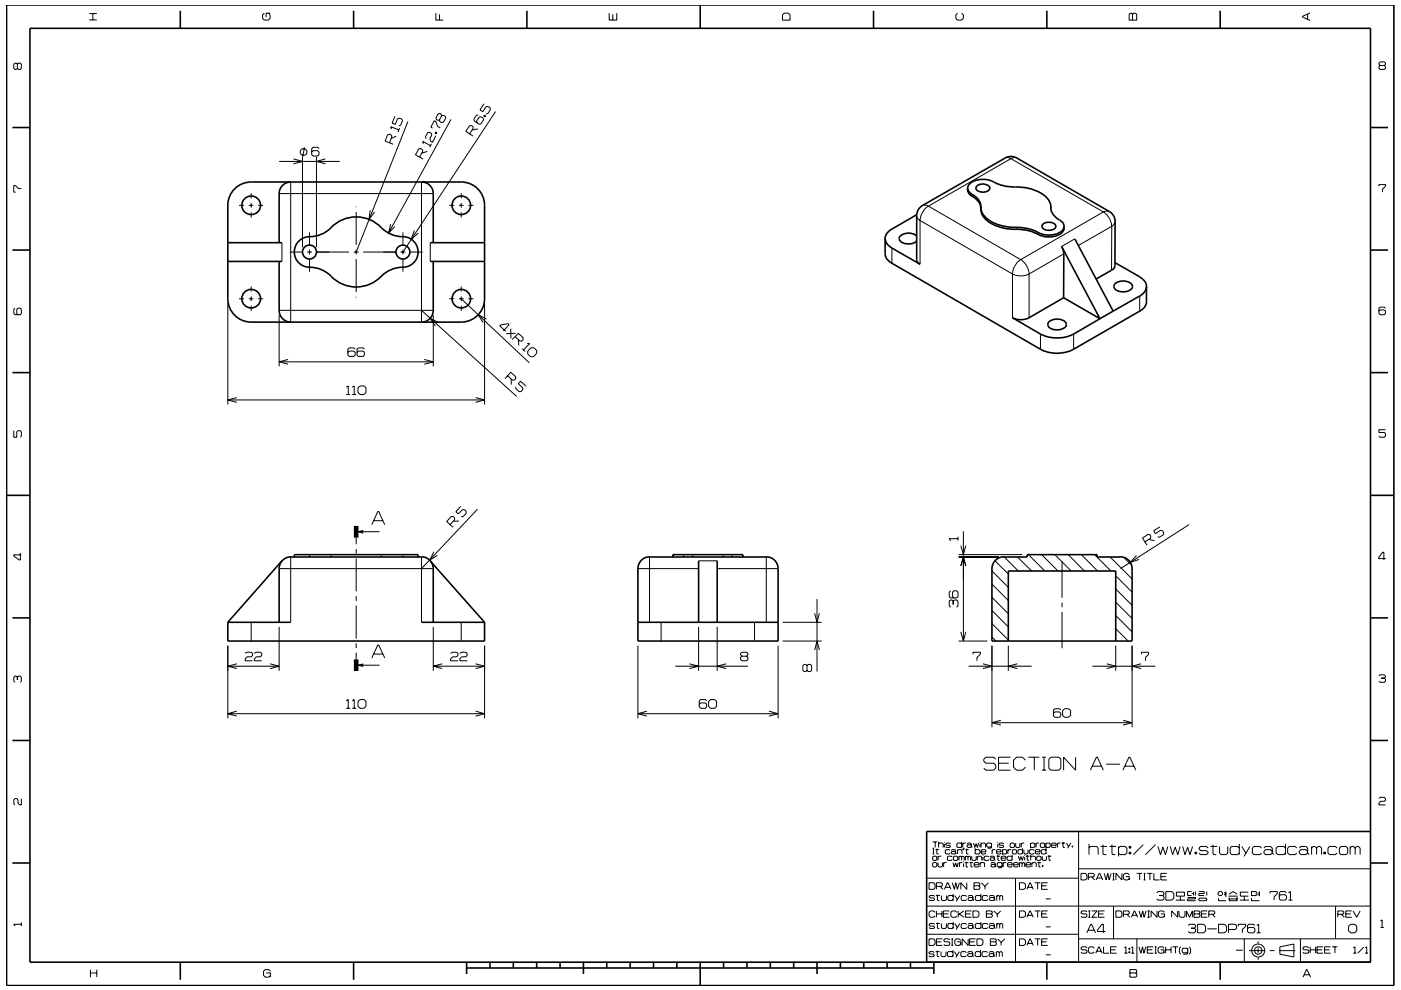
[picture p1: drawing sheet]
<svg xmlns="http://www.w3.org/2000/svg" width="297mm" height="210mm" viewBox="0 0 297 210" stroke-linecap="round" stroke-linejoin="round" font-family="sans-serif">
<g fill="none" stroke="#000" stroke-width=".21">
<path d="M3.7 13.6l-.3-.2h-.2l-.3 .2v.9l.3 .2 .5-.2M3.7 13.6l.2-.2h.4l.2 .2v.9l-.2 .2h-.4l-.2-.2M3.7 13.6v.9M18.9 4.2h1.6M18.9 2.9h1.6M19.7 2.9v1.3M56 2.8l-.3 .4v.7l.3 .4h.9l.4-.4v-.7l-.4-.4M57.3 2.8h-.9v.9M92.4 2.8v1.5h1.6M93.2 3v1.3M129.2 2.8v1.5h1.6v-1.5M129.9 3v1.3"/>
<path d="M166.3 2.8h.8l.4 .4v1.1h-1.6v-1.1zM203 2.8l-.4 .4v.7l.4 .4h.9l.4-.4v-.7l-.4-.4M239.6 2.8h.3l.2 .2 .3-.2h.3l.3 .2v1.3h-1.6v-1.3zM240.1 3v1.3M277.2 3v1.1M277.7 2.7l-1.6 .8v.1l1.6 .8M292.6 13.9l-.2-.3v-.2l.2-.3h.9l.2 .3v.2l-.2 .3M292.6 13.9l-.2 .2v.4l.2 .2h.9l.2-.2v-.4l-.2-.2M292.6 13.9h.9M59.2 34.2h12.8M61.6 38.6v29.7M62.2 33.7l1.9 .5-1.9 .6"/>
<path d="M64 31.6l-.3 .4a.67 .67 0 0 0 .3 .8M64 32.8l.1 .1M64.1 31.6l.5-.1 .5 .5-.2 .7-.5 .3-.3-.1M64.1 31.6h-.1M64.1 33.2v19.2M64.6 31.2l-.4 2M67.1 33.2v19.2M67.6 31.5l-.2-.3h-1l-.3 .3v1.3l.3 .3h1l.2-.3v-.5l-.2-.3h-1l-.3 .3M69 33.7l-1.9 .5 1.9 .6M82.6 30.3l.5-1.3-.2-.4-.4-.2-.3 .2-.5 1.3 1.7 .7M83 27.4l-.2-.5 1.8 .7M83.7 24.7l-.6 1.4 .7 .3 .5-1.2 .4-.1 .5 .1 .1 .4-.3 .9-.4 .2"/>
<path d="M84 28.9l-1.1 .5M84.7 27.2l-.3 .8M86.5 25.8l-11 27.7M89 33.3l.7-1.2-.2-.4-.3-.2-.4 .1-.7 1.2 1.6 .9M89.4 38.6v29.7M89.7 30.5v-.5l1.6 .9M90.6 32.1l-1.2 .4M91.5 30.5l-.4 .7M92.3 28.1l.3 .2M92.4 28l.2 .1-.1 .3-.3-.2zM92.4 28.8l-.7 1.4-.4-.2-.2-.6 .5-.7-.2-.4-.3-.2h-.4l-.5 .9 .1 .4M93.3 27.1l-.5-.3-.3-1-.4-.2-.7 1.4 .3 .2"/>
<path d="M93.6 24.5l-.1-.3-.2-.2-.4 .2-.5 .8 .1 .4 .3 .1 .4-.1M93.6 24.5l-.4 .9M93.6 24.5h.4l.4 .1 .1 .4-.5 .9-.4 .1-.3-.2-.1-.4M95.6 25.3l-13.2 24.1M99.6 28.4l.7-1.2v-.4l-.4-.2-.4 .1-.7 1.2 1.5 1M101.3 27.3l-1.2 .3M101.4 24.4l-.4 .1-.5 .8v.3l1.1 .8 .4-.1 .5-.9-.1-.3-.4-.3h-.4l-.6 .8 .1 .5M102.6 22l-.8 1.3 .6 .4 .6-1.1h.4l.5 .3 .1 .3-.5 .9-.5 .1M102.7 24.5l.2 .2M102.7 24.4l.3 .2-.2 .2-.2-.1zM105.1 23.7l-19.7 29.8M213.1 33.5a1.12 1.12 0 0 1 1.2 .2"/>
<path d="M214.3 33.7l-17.5 10M214.3 33.7l19.6 11.3M215.6 33.5a1.19 1.19 0 0 0-1.3 .2M292.4 39.5v-.3h1.3v.3l-.6 .6v.7M4.5 40h-.6l-.6-.6h-.4v1.4h.4M50.7 43.6h1M52.7 43.6h1M53.3 41v1.1M53.3 43v1.1M53.3 45v1.1M54.7 43.6h1.1M59.2 41.1h32.7"/>
<path d="M59.8 51.5v4M61.4 53.5h2.7M65.1 53.5h1M65.6 49.3v2.6M65.6 53v1M65.6 54.9v2.8M67 53.5h7M75 53.5h1M75.5 43.8v.1M75.5 45v6.9M75.5 53v1M75.5 54.9v7.1"/>
<path d="M77 53.5h7M78.5 44.6l-.3 2 1.2-1.6M82.8 47.5l-.4 1.9 1.3-1.4M84.9 53.5h1M85.4 49.3v2.6M85.4 53v1M85.4 54.9v2.8M86.9 53.5h2.7M87.8 48.9l-.6 1.9 1.5-1.4M91.2 51.5v3.9M95.3 43.6h1M97.3 43.6h1"/>
<path d="M97.8 41v1.1M97.8 43v1.1M97.8 45v1.1M99.3 43.6h1.1M189.1 52.6v3.2M194.4 45.8l.2 .6 .5 .4M195.1 46.8v9.2M195.1 46.8l19.6 11.3M195.6 43.6l.4-.1 .8 .2M196.8 43.7a4 4 0 0 0-1.7 3.1M196.8 43.7l19.6 11.4M206.1 41.2v.4"/>
<path d="M214.7 58.1v9.3M214.7 58.1a3.9 3.9 0 0 0 3.5 0M215.5 48.2v.4M216.4 55.1a3.8 3.8 0 0 0-1.7 3M216.4 55.1a3.9 3.9 0 0 1 1.8 3M218.2 58.1v9.3M220.1 49.3v.4M222.8 44v.1M225.5 53.8l-7.3 4.3M227.9 50.7l-2.8 1.6M233.9 45l-17.5 10.1M233.9 45a3.9 3.9 0 0 1 1.8 3"/>
<path d="M235.2 44.9a1.3 1.3 0 0 0-1.3 .1M235.7 48l-7.1 4.1M235.7 48v9.3M236.4 47l-.3 .7-.4 .3M3.2 65.4l-.3 .2v.9l.3 .3h1.1l.2-.3v-.9l-.2-.2h-.5l-.2 .2v.9l.2 .3M48.3 64.3v21.5M50.7 63.4h1M52.7 63.4h1M53.3 60.8v1M53.3 62.9v1M53.3 64.8v1.1M54.7 63.4h1.1"/>
<path d="M59.2 66.8v10.9M59.2 65.8h32.7M59.2 76.7h32.7M61.1 76.2l-1.9 .5 1.9 .6M75.3 74l-.3-.2h-1l-.3 .2v1.3l.3 .3h1l.3-.3v-.5l-.3-.3h-1l-.3 .3M75.5 62.9v.2M77.3 74l-.3-.2h-1l-.3 .2v1.3l.3 .3h1l.3-.3v-.5l-.3-.3h-1l-.3 .3M89.4 65.8l20.2 18.3M90 76.2l1.9 .5-1.9 .6M91.9 66.8v10.9M93 68.4l-1.8-.9 1.1 1.7M95.3 63.4h1"/>
<path d="M97.3 63.4h1M97.8 63.4l14.4 13.6M97.8 60.8v1M97.8 62.9v1M97.8 64.8v1.1M99.3 63.4h1.1M102.7 64.3v21.5M103.2 67.7l-1.8-.9 1 1.6M106.7 70.2l1.2-1.3-.1-.2-1.6 .2-.2 .2 1.2 1.2M107.6 79.7l1.1 .9h.4l.2-.3v-.4l-1-1-1.2 1.4M108.3 69.7v2M109.2 71.4l1 .9h.5l.2-.3v-.4l-1-.9-1.3 1.3"/>
<path d="M109.3 70.7l-2 .1M109.9 72.1l.1 1.2M110.7 73.9l.6 .6M111.8 72.8l.5 .1-1.3 1.3M112.6 73.8l.6-.1 .6 .6v.6l-.7 .7-.6 .1-.6-.6v-.6zM220.6 70.9v3.2M227.6 70.9v3.2M241.6 62.8v3.2M293.7 65.4l-.2-.3h-.9l-.2 .3v1.1l.2 .3h.9l.2-.3v-.5l-.2-.3h-.9l-.2 .3M2.9 91.3v1.4h.7v-1.1l.2-.3h.5l.2 .3v.9l-.2 .2M48.3 84.8h54.4M50.2 84.3l-1.9 .5 1.9 .5"/>
<path d="M73.4 82.1l.4-.2v1.8M73.4 83.7h.8M74.7 83.7h.8M74.7 82.1l.4-.2v1.8M75.9 82.2l.4-.3h.9l.4 .3v1.1l-.4 .4h-.9l-.4-.4zM100.8 84.3l1.9 .5-1.9 .5M108.4 80.3v1.3M111.5 81.9l-1.1-1-.5 .5 .9 .9 .1 .3-.4 .5h-.4l-.8-.7v-.4M293.7 91.1h-1.3v.6h1.1l.2 .3v.5l-.2 .2h-.9l-.2-.2M4.3 117.3v1.5h-.2l-1.2-.9v-.2h1.6M61.6 118.1v13.9M65.6 117.6v.5"/>
<path d="M70.2 117.6v.5M75.5 114v1.4M75.5 116.5v.9M75.5 118.4v7M75.5 112.8h5M78.8 111.3l1.3-2.8h.2l1.3 2.8M79.2 110.4h1.9M80.9 117.6v.5M85.4 117.6v.5M89.4 118.1v13.9M92 117l-.9 1.8 1.7-1M95.4 111.3l1-1.1v-.3l-.3-.3h-.4l-1 1 1.4 1.2"/>
<path d="M97.3 110.5l-1.2 .1M97.7 107.4l-1.1 1.1 .6 .5 .8-.9h.4l.4 .4v.4l-.6 .7h-.4M101.3 108l-11.9 12.6M137.7 118.1v13.9M144.9 117.6v.5M146.9 117.6v.5M148.1 119h4M153.3 117.6v.5M155.2 117.6v.5M162.5 118.1v13.9M203.1 113.8v.9M203.1 114.3h-1.8l.2 .4"/>
<path d="M203.2 118.1h8.6M203.2 117.6h13.5M203.7 115.7l.6 1.9 .5-1.9M204.3 112.7v23.3M211 119l2.8 2.7M212.9 118.1l3 3M215.7 118.1l3 3M218.1 117.6l3.4 3.5M220.9 117.6l3.4 3.5M223.7 117.6l3.4 3.5M225.2 119.1v7.7M226.5 117.6l3.4 3.5"/>
<path d="M229.3 117.6l3.4 3.5M232.1 117.6l3.4 3.5M235.4 118.1l4.6 4.7M238.3 118.2l1.6 1.7M241 117.8l-1.4 1.5 1.9-.6M242.7 114.9l1.2-.7 .1-.4-.2-.4-.4-.1-1.2 .8 1 1.6M243.6 114.4l1.2 .3M245.9 111.8l-1.3 .8 .4 .6 1-.7 .5 .1 .3 .4-.2 .4-.8 .6-.4-.1M252.1 111.3l-14.5 9.3M293.8 118.5h-1.5v-.3l.9-1.1h.2v1.6M48.3 136.9v15.5M52 138.6l.2-.3h1.1l.2 .3v.4l-.2 .3h-.9l-.4 .4v.5h1.5"/>
<path d="M53.3 132v4M53.9 138.6l.3-.3h1l.3 .3v.4l-.3 .3h-.9l-.4 .4v.5h1.6M59.2 133v9.3M59.2 120.6h32.7M75.5 126.4v1.1M75.5 128.4v7.1M75.5 136.4v1M75.5 138.4v1.5M78.8 139.6l1.3-2.8h.2l1.3 2.8M79.2 138.7h1.9M91.9 133v9.3M95.5 138.6l.3-.3h1l.3 .3v.4l-.3 .3h-.8l-.5 .4v.5h1.6"/>
<path d="M97.5 138.6l.3-.3h1l.3 .3v.4l-.3 .3h-.9l-.4 .4v.5h1.6M97.8 132v4M102.7 136.9v15.5M135.3 136.9v15.5M140.2 132v4M148.1 120.6h-12.8M148.1 133v9.3M152.1 133v9.3M152.1 120.6h12.9M157.3 139.2l-.3-.3v-.3l.3-.3h1l.3 .3v.3l-.3 .3M157.3 139.2l-.3 .2v.5l.3 .3h1l.3-.3v-.5l-.3-.2M157.3 139.2h1"/>
<path d="M160 132v4M165 136.9v15.5M165.9 136h8.3M165.9 132h8.3M172.7 130.1l.5 1.9 .5-1.9M172.7 137.9l.5-1.9 .5 1.9M173.2 127v15.4M201.5 125.3l-.2 .3v1l.2 .2h1.3l.3-.2v-1l-.3-.3h-.5l-.3 .3v1l.3 .2M202.1 127.5v.7M202.1 127.5l-.3-.2h-.3l-.2 .2v1l.2 .3M202.1 127.5l.3-.2h.4l.3 .2v1l-.3 .3M203.2 136h6.1"/>
<path d="M203.7 134l.6 2 .5-2M203.7 120.1l.6-2 .5 2M206.3 138.8v-.5h1.6v.5l-.8 .6v.8M210.3 136.9v17.4M210.3 121.1l3.5 3.5M210.3 123.9l3.5 3.5M210.3 126.7l3.5 3.5M210.3 129.5l3.5 3.5M210.3 132.3l3.5 3.5M210.3 135.1l.9 .9M213.8 136.9v5.4M225.2 127.8v1"/>
<path d="M225.2 129.8v7.7M236.6 136.9v5.4M236.6 133.3l2.6 2.7M236.6 122.1l3.4 3.5M236.6 124.9l3.4 3.5M236.6 127.7l3.4 3.5M236.6 130.6l3.4 3.4M240 136.9v17.4M242 138.8v-.5h1.5v.5l-.6 .6v.8M3.7 143.6l-.3-.2h-.2l-.3 .2v.9l.3 .2M3.7 143.6l.2-.2h.4l.2 .2v.9l-.2 .2M3.7 143.6v.6"/>
<path d="M48.3 141.3h10.9M48.3 151.4h54.4M50.2 140.8l-1.9 .5 1.9 .5M50.2 150.8l-1.9 .6 1.9 .5M57.3 140.8l1.9 .5-1.9 .5M73.4 148.7l.4-.3v1.8M73.4 150.2h.8M74.7 148.7l.4-.3v1.8M74.7 150.2h.8M75.5 141.1h5M75.9 148.8l.4-.4h.9l.4 .4v1l-.4 .4h-.9l-.4-.4zM91.9 141.3h10.8"/>
<path d="M93.8 140.8l-1.9 .5 1.9 .5M100.8 150.8l1.9 .6-1.9 .5M100.8 140.8l1.9 .5-1.9 .5M135.3 151.4h29.7M137.2 150.8l-1.9 .6 1.9 .5M143.2 141.3h15.4M146.2 140.8l1.9 .5-1.9 .5M149.8 148.7l-.2-.3h-1.1l-.3 .3v1.2l.3 .3h1.1l.2-.3v-.5l-.2-.3h-1.1l-.3 .3M150.2 148.8l.5-.4h.8l.4 .4v1l-.4 .4h-.8l-.5-.4zM154 140.8l-1.9 .5 1.9 .5M163 150.8l2 .6-2 .5M171.1 141.2l-.3-.3h-.3l-.3 .3v1l.3 .2h.3l.3-.2"/>
<path d="M171.1 141.2l.3-.3h.4l.3 .3v1l-.3 .2h-.4l-.3-.2M171.1 141.2v1M205.4 141.3h13.3M208.4 140.8l1.9 .5-1.9 .5M210.3 153.3h29.7M212.2 152.8l-1.9 .5 1.9 .5M215.7 140.8l-1.9 .5 1.9 .5M224.9 150.6l-.3-.3h-1l-.2 .3v1.2l.2 .3h1l.3-.3v-.5l-.3-.3h-1l-.2 .3M225.3 150.7l.4-.4h.9l.4 .4v1l-.4 .4h-.9l-.4-.4zM231.6 141.3h13.4M234.7 140.8l1.9 .5-1.9 .5M238.1 152.8l1.9 .5-1.9 .5"/>
<path d="M241.9 140.8l-1.9 .5 1.9 .5M292.4 143.4l.2-.3h.9l.2 .3v.2l-.2 .2M292.9 143.8h.6M293.5 143.8l.2 .3v.4l-.2 .2h-.9l-.2-.2M4.5 169.4v1.3h-.3l-.4-.4v-.7l-.2-.2h-.4l-.3 .2v.9l.3 .2M197.7 178.6h1M197.7 179.9h.4M197.9 179.9v1.2M198.3 178.6v1.1M198.6 180v1.1h.4M199 179l.2-.2h.6l.2 .2v.7M199 178.6v1.1"/>
<path d="M200.2 178.6v.1M200.2 179v.7M201.5 179l-.2-.2h-.6l-.2 .3 .2 .2h.6l.2 .3-.2 .1h-.6l-.2-.1M203.9 179l-.2-.2h-.7l-.1 .2v.6l.1 .1h.7l.2-.1M203.9 178.6v1.1M204.1 178.8v.9M204.2 179.9h.2l-.2 .4zM204.3 179.9l-.1 .4M204.8 178.8h-.5l-.2 .2M204.9 180v1.1h.4M205 179l.2-.2h.6l.2 .2v.6M206 179.4l-.2-.2h-.6l-.2 .2 .2 .3h.6l.2-.1"/>
<path d="M206 179.6l.1 .1M206.4 178.8l.3 .9 .3-.8 .2 .8 .3-.9M206.8 179.9v1.2M207.8 178.6v.1M207.8 179v.7M208 179l.2-.2h.5l.3 .2v.7M208 178.8v.9M210.2 179l-.2-.2h-.6l-.2 .2v.4l.2 .3h.6l.2-.3M210.2 178.8v.9l-.2 .2h-.6M211.1 161l-.4-.4h-1.7l-.4 .4v.5l.4 .4h1.7l.4 .4v.6l-.4 .5h-1.7l-.4-.5M211.5 178.6v.1M211.5 179v.7"/>
<path d="M211.7 161.9h2.2M212.8 179l-.2-.2h-.6l-.2 .3 .2 .2h.6l.2 .3-.2 .1h-.6l-.2-.1M214.2 160.6h-2.5v2.8h2.5M214.3 178.8h.6l.2 .2v.6l-.2 .1h-.6l-.1-.1v-.6zM215.3 178.8v.8l.2 .1h.6l.1-.1v-.8M216.5 178.8v.9M216.8 179.9v1.2M217.2 178.8h-.5l-.2 .2M217.4 161.2l-.6-.6h-1.3l-.6 .6v1.5l.6 .7h1.3l.6-.7M218 160.6h2.3M218.5 179l.2-.2h.5l.2 .2v.6l-.2 .1h-.5l-.2-.1M218.5 178.8v1.1"/>
<path d="M219.3 160.6v2.8M219.7 178.8v.9M220.3 178.8h-.5l-.1 .2M220.6 179l.2-.2h.5l.2 .2v.6l-.2 .1h-.5l-.2-.1zM220.9 160.6h.9M220.9 163.4h.9M221.4 160.6v2.8M221.7 179l.3-.2h.5l.2 .2v.6l-.2 .1h-.5l-.3-.1M221.7 178.8v1.1M221.8 179.9v1.2M222.4 161l.4-.4h1.7l.4 .4v1.9l-.4 .5h-1.7l-.4-.5zM222.9 179.3h1l-.1-.5h-.7l-.2 .2v.6l.2 .1h.7l.1-.1"/>
<path d="M224.2 178.8v.9M224.8 178.8h-.4l-.2 .2M225.1 178.8h.7M225.4 178.6v1.1h.4M226.1 178.8l.5 .8M227 178.8l-.6 1.1M227.3 179.4h.2v.3h-.2zM227.4 179.4v.3M228 160.6v2.8l-2.5-2.8v2.8M228.7 176.4v27.7M230.9 179.9l.3-.4h1.3l.3 .4v1.4M230.9 179v2.3"/>
<path d="M231.2 163.4l1.3-2.8h.2l1.2 2.8M231.6 162.5h1.9M233.3 179.5h1.4M233.8 179.2v1.9l.2 .2h.6M234.5 162.1h3M235.2 179.5h1.4M235.8 179.2v1.9l.2 .2h.5M237.1 179.9l.4-.4h1l.4 .4v1l-.4 .4h-1l-.4-.4M237.1 179.5v2.1M238.1 163.4l1.2-2.8h.3l1.2 2.8M238.5 162.5h1.9M239.4 179.5h.4v.4h-.4z"/>
<path d="M239.6 179.5v.4M242.4 179.2l-2.1 2.1M245 179.2l-2.1 2.1M245.5 179.5l.5 1.8 .5-1.6 .6 1.6 .5-1.8M248.1 179.5l.5 1.8 .6-1.6 .5 1.6 .5-1.8M250.7 179.5l.5 1.8 .6-1.6 .5 1.6 .6-1.8M256.2 179.9l-.4-.4h-1.2l-.4 .4 .4 .5h1.2l.4 .5-.4 .4h-1.2l-.4-.4M256.6 179.5h1.5M257.2 179.2v1.9l.1 .2h.6M258.6 179.5v1.4l.3 .4h1.1l.3-.4v-1.4M262.8 179.9l-.4-.4h-1.2l-.4 .4v1l.4 .4h1.2l.4-.4M262.8 179v2.3"/>
<path d="M263.3 179.5l.9 1.4M265 179.5l-1.2 2.1M267.5 179.9l-.4-.4h-1.2l-.4 .4v1l.4 .4h1.2l.4-.4M268 179.9l.3-.4h1.1l.3 .4v1M272.5 179.9l-.3-.4h-1.3l-.3 .4v1l.3 .4h1.3l.3-.4M272.5 179v2.3M274.9 179.9l-.3-.4h-1.2l-.4 .4v1l.4 .4h1.2l.3-.4M275.5 179.9l.3-.4h1.1l.3 .4v1M278.1 179.9l.3-.4h.4l.3 .4M278.1 179.5v1.8M279.1 179.9l.4-.4h.3l.4 .4v1.4M279.1 179.9v1.4"/>
<path d="M283.5 179.9l-.4-.4h-1.2l-.3 .4v1l.3 .4h1.2l.4-.4M284.3 179.5h1.1l.3 .4v1l-.3 .4h-1.1l-.3-.4v-1zM286.3 179.9l.3-.4h.3l.4 .4M286.3 179.5v1.8M287.3 179.9l.4-.4h.3l.4 .4v1.4M287.3 179.9v1.4M292.4 169.4l.2-.3h.9l.2 .3v.3l-.2 .3h-.8l-.3 .3v.4h1.3M4.5 195.7v.7M4.5 196h-1.6l.3 .4M196.5 198.2h32.2M196.5 192.2h94.1M196.6 186.3h32.1"/>
<path d="M197 199.1h.9l.3 .4v.7l-.3 .3h-.9zM197 187.2h.9l.3 .4v.7l-.3 .3h-.9zM197.7 181.1h.4M197.7 181.8l.2-.2h.6l.1 .2v.5l-.1 .2h-.6l-.2-.2zM197.7 183.1l.2-.1h.6l.1 .1v.6l-.1 .2h-.6l-.2-.2zM198.2 190.2l-.2-.3h-.8l-.2 .3 .2 .3h.8l.2 .3-.2 .2h-.8l-.2-.2M198.2 196.1l-.2-.2h-.8l-.2 .2 .2 .3h.8l.2 .2-.2 .3h-.8l-.2-.2M198.2 193.5l-.2-.3h-.7l-.3 .3v.8l.3 .3h.7l.2-.3M198.3 180.2h.8M198.5 189.9h.8M198.5 195.9h.8M198.5 188h1.1l.2-.2v-.4l-.2-.2h-1.1v1.4"/>
<path d="M198.5 199.8h1.1M198.5 193.2v1.4M198.5 193.8h1.2M198.7 189.7v1.2l.5 .1M198.7 195.7v1.1l.5 .1M198.9 183v.7l.2 .2h.5l.2-.2v-.7M198.9 181.6v.9M199.3 188l.6 .6M199.6 181.6h-.5l-.2 .2M199.6 189.9v.9l.2 .2h.6l.3-.2v-.9M199.6 195.9v.8l.2 .2h.6l.3-.2v-.8M199.7 193.2v1.4"/>
<path d="M199.8 199.1h-1.3v1.4h1.3M200 193.8h1.1M200.1 183v.9M200.2 188.6l.7-1.4h.1l.6 1.4M200.4 188.2h1M200.7 183h-.5l-.1 .1M201.3 193.2h-1.3v1.4h1.3M201.4 199.3l-.2-.2h-.9l-.2 .5 .2 .2h.9l.2 .2v.3l-.2 .2h-.9l-.2-.2M201.4 180.4l-.1-.2h-.7l-.2 .2v.5l.2 .2h.7l.1-.2M201.7 180.4l.2-.2h.5l.2 .2v.5M201.7 199.1h.4M201.9 199.1v1.4"/>
<path d="M201.9 187.2l.5 1.4 .2-1.4 .4 1.4 .4-1.4M201.9 181.8l-.2-.2h-.7l-.1 .2v.5l.1 .2h.7l.2-.2M202.1 183l.2 .9 .3-.9 .3 .9 .3-.9M202.1 190.2l-.2-.3h-.7l-.2 .3v.6l.2 .2h.7l.2-.2M202.1 196.1l-.2-.2h-.7l-.2 .2v.6l.2 .2h.7l.2-.2M202.1 189.6v1.4M202.1 195.6v1.3M202.1 181.8l.2-.2h.6l.2 .2v.5l-.2 .2h-.6l-.2-.2zM202.4 189.9l.5 .9M202.4 195.9l.5 .8M202.6 180.8l-.2-.2h-.5l-.2 .2 .2 .3h.5l.2-.2M202.6 180.9l.2 .2"/>
<path d="M202.9 193.5l-.3-.3h-.7l-.3 .3v.8l.3 .3h.7l.3-.3M202.9 199.8h.8v.7M203 180.4l.2-.2h.6l.2 .2v.7M203 180.2v.9M203.2 193.2v1.4M203.3 181.8l.2-.2 .4 .2M203.3 181.6v.9M203.4 193.8l1 .8M203.4 183v.9M203.5 189.9l-.8 1.3M203.5 195.9l-.8 1.2M203.7 199.5l-.3-.4h-.7l-.3 .4v.7l.3 .3h.7l.3-.3"/>
<path d="M203.9 181.8v.7M203.9 181.8l.1-.2 .4 .2v.7M204 183h-.4l-.2 .1M204.3 182.7v.2M204.3 183.1v.8M204.3 193.2l-1.1 .8M204.6 183h.7M204.7 180.2h.7M204.7 181.6v.9M204.7 181.8l.1-.2 .4 .2M204.7 193.8h1.1M204.8 182.8v1l.4 .1"/>
<path d="M204.9 190.2l-.2-.3h-.7l-.2 .3v.6l.2 .2h.7l.2-.2M204.9 196.1l-.2-.2h-.7l-.2 .2v.6l.2 .2h.7l.2-.2M205 187.2v1.4l-1.3-1.4v1.4M205.2 190.2l.2-.3h.7l.2 .3v.6M205.2 196.1l.2-.2h.7l.2 .2v.6M205.2 181.8v.7M205.2 181.8l.2-.2 .4 .2v.7M205.3 199.1v1.4l-1.3-1.4v1.4M205.6 183h.7M205.6 199.8h1M205.9 182.8v1l.3 .1M206 193.2h-1.3v1.4h1.3"/>
<path d="M206 181.6v.7l.2 .2h.6l.2-.2v-.7M206.3 193.2h1l.3 .3v.8l-.3 .3h-1zM206.3 190.6l-.2-.2h-.7l-.2 .2 .2 .4h.7l.2-.2M206.3 196.5l-.2-.2h-.7l-.2 .2 .2 .4h.7l.2-.2M206.3 190.8l.2 .2M206.3 196.7l.2 .2M206.5 187.2h1.1l.2 .2-.2 .5 .2 .2v.3l-.2 .2h-1.1zM206.5 187.9h1.1M206.5 183.4h1.1l-.2-.4h-.7l-.2 .1v.6l.2 .2h.7l.2-.2M206.8 180.4l.1-.2h.7l.2 .2v.5l-.2 .2h-.7l-.1-.2M206.8 199.1h-1.2v1.4h1.2M207.1 199.1h1l.3 .4v.7l-.3 .3h-1z"/>
<path d="M207.2 181.8l.2-.2h.5l.2 .2v.7M207.2 181.6v.9M207.8 183.1l.2-.1h.6l.1 .1v.8M207.8 183v.9M208 190.2l-.2-.3h-.8l-.2 .3v.6l.2 .2h.8l.2-.2M208 196.1l-.2-.2h-.8l-.2 .2v.6l.2 .2h.8l.2-.2M208 189.6v1.4M208 195.6v1.3M208 180.7h1v-.3l-.2-.2h-.6l-.2 .2v.5l.2 .2h.6l.2-.2M208.1 187.2l.7 .8M208.4 181.3v.2M208.4 181.8v.7"/>
<path d="M208.8 188v.6M209.1 193.2h1.1l.2 .2-.2 .4 .2 .2v.3l-.2 .3h-1.1zM209.1 193.8h1.1M209.5 190.2l-.3-.3h-.7l-.2 .3v.6l.2 .2h.7l.3-.2M209.5 196.1l-.3-.2h-.7l-.2 .2v.6l.2 .2h.7l.3-.2M209.5 187.2l-.7 .8M209.7 181.8l-.2-.2h-.7l-.1 .2v.5l.1 .2h.7l.2-.2M209.7 190.2l.3-.3h.6l.2 .3v.6M209.7 196.1l.3-.2h.6l.2 .2v.6M209.9 181.8l.2-.2h.5l.3 .2v.5M210 199.1h1l.2 .2-.2 .5 .2 .2v.3l-.2 .2h-1zM210 199.8h1"/>
<path d="M210.1 183.1l.2-.1h.5l.2 .1v.6M210.4 180.2v.9M210.7 193.2l.8 .7M210.8 190.6l-.2-.2h-.6l-.3 .2v.2l.3 .2h.6l.2-.2M210.8 196.5l-.2-.2h-.6l-.3 .2v.2l.3 .2h.6l.2-.2M210.8 190.8l.2 .2M210.8 196.7l.2 .2M210.9 182.2l-.3-.3h-.5l-.2 .3 .2 .3h.5l.3-.2M210.9 182.3l.1 .2M211 183.5l-.2-.2h-.5l-.2 .2 .2 .4h.5l.2-.2M211 183.7l.2 .2M211 180.2h-.4l-.2 .2"/>
<path d="M211.3 181.6h.7M211.3 180.7h1l-.2-.5h-.6l-.2 .2v.5l.2 .2h.6l.2-.2M211.3 190.2l.2-.3 .5 .3M211.3 189.9v1.1M211.3 195.9v1M211.3 196.1l.2-.2 .5 .2M211.5 193.9v.7M211.5 199.1l.8 .8M211.6 181.4v1l.3 .1M212 190.2l.2-.3 .4 .3v.8M212 190.2v.8M212 196.1v.8"/>
<path d="M212 196.1l.2-.2 .4 .2v.8M212.2 193.2l-.7 .7M212.3 182h1v-.2l-.2-.2h-.6l-.2 .2v.5l.2 .2h.6l.2-.2M212.3 199.9v.6M212.5 183.1l-.2-.1h-.7l-.2 .1v.5l.2 .2h.7l.2-.2M212.5 183v.9l-.2 .2h-.7M212.6 180.4l.1-.2h.6l.1 .2v.5l-.1 .2h-.6l-.1-.2M212.6 180.2v1.1M212.7 183v.9M213 199.1l-.7 .8M213.4 183h-.5l-.2 .1M213.6 183.4h1l-.1-.4h-.7l-.2 .1v.6l.2 .2h.7l.1-.2"/>
<path d="M213.7 180.2v.9M214.4 180.2h-.5l-.2 .2M214.6 181.8l-.2-.2h-.7l-.2 .2v.5l.2 .2h.7l.2-.2M214.6 181.3v1.2M214.6 180.4l.2-.2h.5l.2 .2v.5l-.2 .2h-.5l-.2-.2zM214.9 183.4h1l-.2-.4h-.6l-.2 .1v.6l.2 .2h.6l.2-.2M215.3 186.3v17.8M215.9 181.6l.3 .9 .2-.8 .3 .8 .3-.9M216.2 183v.9M216.2 183.1l.2-.1 .3 .1M216.2 199.1h.9l.3 .4v.7l-.3 .3h-.9zM216.2 187.2h.9l.3 .4v.7l-.3 .3h-.9z"/>
<path d="M216.2 193.2h.9l.3 .3v.8l-.3 .3h-.9zM216.7 183.1l.2-.1 .4 .1v.8M216.7 183.1v.8M216.8 180.4l-.2-.2h-.6l-.2 .2v.5l.2 .2h.6l.2-.2M217.1 180.2v.7l.2 .2h.5l.2-.2v-.7M217.3 181.3v.2M217.3 181.8v.7M217.5 183.4h1l-.1-.4h-.7l-.2 .1v.6l.2 .2h.7l.1-.2M217.5 181.6h.8M217.7 194.6l.7-1.4 .7 1.4M217.7 188.6l.7-1.4 .7 1.4M217.8 181.4v1l.4 .1"/>
<path d="M217.9 194.1h1M217.9 188.2h1M218.5 181.8l.2-.2h.6l.2 .2v.7M218.5 181.3v1.2M218.8 183.1l.2-.1h.5l.2 .1v.8M218.8 183v.9M219.2 180.4l-.1-.2h-.7l-.2 .2v.5l.2 .2h.7l.1-.2M219.4 199.1h1.2M219.4 193.2h1.2M219.4 187.2h1.2M219.5 180.7h1l-.2-.5h-.6l-.2 .2v.5l.2 .2h.6l.2-.2M219.8 181.8l.2-.2h.5l.2 .2v.5l-.2 .2h-.5l-.2-.2z"/>
<path d="M220 183h.7M220 187.2v1.4M220 193.2v1.4M220 199.1v1.4M220.3 182.8v1l.3 .1M220.8 199.8h1.1M220.8 193.8h1.1M220.8 187.9h1.1M221 183.6h.1v.2h-.1zM221 181.6v.7l.1 .2h.6l.2-.2v-.7M221.1 183.6v.2M221.7 196.6h1.1"/>
<path d="M221.7 190.7h1.1M221.8 180.4l-.2-.2h-.6l-.2 .2v.5l.2 .2h.6l.2-.2M222.1 199.1h-1.3v1.4h1.3M222.1 187.2h-1.3v1.4h1.3M222.1 193.2h-1.3v1.4h1.3M222.1 181.6h.8M222.4 181.4v1l.4 .1M228.7 199.1h61.9M228.7 184.3h61.9M229.2 185.2h.9l.4 .4v.7l-.4 .3h-.9zM230.4 197.9l.9-1.9h.1l.9 1.9M230.5 193.4l-.2-.2h-.9l-.2 .2 .2 .4h.9l.2 .2v.3l-.2 .3h-.9l-.2-.3"/>
<path d="M230.7 197.3h1.3M230.8 186h1l.2-.2v-.3l-.2-.3h-1v1.4M230.8 193.2h.4M230.8 194.6h.4M231 193.2v1.4M231.5 186l.6 .6M231.5 193.2h1.1l-1.1 1.4h1.1M232.4 186.6l.6-1.4h.2l.6 1.4M232.6 186.2h1M232.9 193.8h1.1M234.1 185.2l.4 1.4 .4-1.4 .3 1.4 .4-1.4M234.2 193.2h-1.3v1.4h1.3"/>
<path d="M234.4 197.6h-1.7v-.3l.9-1.3h.3v1.9M235.9 185.2h.4M235.9 186.6h.4M236.1 185.2v1.4M236.1 192.2v6.9M236.6 193.2h1l.3 .3v.8l-.3 .3h-1zM237.9 185.2v1.4l-1.3-1.4v1.4M238.2 193.9h1l.2-.2v-.3l-.2-.2h-1v1.4M238.7 185.9h.7v.7M238.9 193.9l.7 .7M239.4 180.8h.4v.3h-.4zM239.4 185.6l-.3-.4h-.6l-.3 .4v.7l.3 .3h.6l.3-.3"/>
<path d="M239.6 180.8v.3M239.9 194.6l.6-1.4 .7 1.4M240.1 194.1h.9M241 185.2h1.1M241 199.1v5M241.5 193.2l.4 1.4 .4-1.4 .3 1.4 .4-1.4M241.6 185.2v1.4M242.5 185.2h.4M242.5 186.6h.4M242.7 185.2v1.4M243.2 185.2h1.1M243.3 193.2h.5"/>
<path d="M243.3 194.6h.5M243.5 193.2v1.4M243.8 185.2v1.4M244.6 185.2v1.4h1.2M245.2 189.4l.3-.3h1l.3 .3v.2l-.3 .3M245.3 193.2v1.4l-1.2-1.4v1.4M245.8 189.9h.7M246.1 193.8h.8v.8M246.1 185.9h1.1M246.5 189.9l.3 .3v.5l-.3 .2h-1l-.3-.2M246.9 193.5l-.4-.3h-.6l-.3 .3v.8l.3 .3h.6l.4-.3M247.2 189.1h1.3l.4 .4v1l-.4 .4h-1.3z"/>
<path d="M247.4 185.2h-1.3v1.4h1.3M249.3 190.9h1.9M249.4 189.2h1.7v.9h-1.7zM249.7 193.2v1.4l-1.3-1.4v1.4M250 193.2v1.1l.3 .3h.6l.3-.3v-1.1M250.3 190.1v.8M251.5 194.6v-1.4l.7 1.4 .6-1.4v1.4M251.8 190.4h1.7v.3h-1.7v.3h1.7M251.9 196.3l.3-.3h1l.3 .3v.3l-.3 .3M252.5 196.9h.7M252.6 189.1h-.8v.8h.8M252.6 189.5h.5"/>
<path d="M253.1 189.1v.8M253.1 193.2h1.1l.2 .2-.2 .4 .2 .3v.2l-.2 .3h-1.1zM253.1 193.8h1.1M253.2 196.9l.3 .2v.5l-.3 .3h-1l-.3-.3M253.4 180.8h.3v.3h-.3zM253.5 189.1v.8M253.5 180.8v.3M253.9 196h1.3l.4 .5v.9l-.4 .5h-1.3zM254.2 189.1h1.1v.4h-1.1v.4h1.1M254.2 190.7l.1-.2h1.4l.2 .4-.2 .1h-1.4zM254.7 193.8h1.1M255.9 189.1v.8"/>
<path d="M256 193.2h-1.3v1.4h1.3M256 197h2M256.3 193.9h1l.3-.2v-.3l-.3-.2h-1v1.4M257 193.9l.6 .7M258.4 190.5v.5h1.5M258.4 196h1.2l.5 .5v.9l-.5 .5h-1.2zM258.5 189.1h.4l.3 .3v.2l-.3 .3h-.4l-.3-.3v-.2zM259.5 189.4h.4M259.5 189.8h.4M259.9 189.1v1.1M260.5 197.1h1.4l.3-.2v-.6l-.3-.3h-1.4v1.9M260.5 190.1h1.9"/>
<path d="M260.6 190.7h1.7M260.6 190.4v.6h1.7v-.6M260.6 189.6l.8-.5 .9 .5M262.5 196.5v-.5h1.6v.5l-.7 .6v.8M262.8 190.9h2M263.8 190.1v.8M263.8 199.1v5M264.7 189.2h-1.7v.9h1.7M265.3 189.1h1.1v.8h-1.1zM265.3 190.5v.5h1.7M266.1 196.3l-.3-.3h-1l-.3 .3v1.3l.3 .3h1l.3-.3v-.6l-.3-.3h-1l-.3 .3M266.4 197.9h.9"/>
<path d="M266.4 196.3l.5-.3v1.9M266.6 189.4h.4M266.6 189.8h.4M266.7 199.6v.5M267 189.1v1M269.3 189.5v-.4h1.5v.4l-.7 .7v.7M269.7 180.6l-.3-.4h-1.1l-.3 .4v.3l.3 .4h1.1l.3-.4M269.7 180.9l.4 .4M272.8 189.4l-.3-.3h-1l-.3 .3v1.3l.3 .2h1l.3-.2v-.6l-.3-.3h-1l-.3 .3M273.2 190.9h.8M273.2 189.4l.4-.3v1.8M275.7 199.1v5"/>
<path d="M277.2 180.6l-.3-.4h-1.1l-.3 .4v.3l.3 .4h1.1l.3-.4M277.2 180.9l.4 .4M280.7 180.8h.3v.3h-.3zM280.9 180.8v.3M283.2 192.2v6.9M283.6 193.9h1.1l.2-.2v-.3l-.2-.2h-1.1v1.4M284.4 193.9l.6 .7M285.3 193.8h1.1M285.9 196.5l.5-.5h.8l.5 .5v.9l-.5 .5h-.8l-.5-.5zM286.6 193.2h-1.3v1.4h1.3M286.9 193.2l.8 1.4 .7-1.4M292.7 195.4l.3-.3v1.6"/>
<path d="M292.7 196.7h.7M19.2 206.4h1.3M19.2 205.7v1.6M20.5 205.7v1.6M56.5 206.4h.9v.9M57.4 206l-.4-.4h-.8l-.3 .4v.9l.3 .4h.8l.4-.4M198.1 202l-.2-.2h-.8l-.2 .2 .2 .3h.8l.2 .3-.2 .3h-.8l-.2-.2M198.4 201.8h.8M198.7 201.6v1.2l.4 .1M199.5 201.8v.9l.2 .2h.7l.2-.2v-.9M201.7 200.5h.4M202.1 202l-.3-.2h-.7l-.2 .2v.7l.2 .2h.7l.3-.2"/>
<path d="M202.1 201.5v1.4M202.3 201.8l.6 .9M203.4 201.8l-.8 1.3M204.9 202l-.3-.2h-.7l-.2 .2v.7l.2 .2h.7l.3-.2M205.1 202.1l.3-.3h.6l.2 .3v.6M206.2 202.5l-.2-.2h-.6l-.3 .2v.2l.3 .2h.6l.2-.2M206.2 202.7l.3 .2M207.9 202.1l-.2-.3h-.7l-.2 .3v.6l.2 .2h.7l.2-.2M207.9 201.5v1.4M209.4 202.1l-.2-.3h-.8l-.2 .3v.6l.2 .2h.8l.2-.2M209.7 202.1l.2-.3h.6l.2 .3v.6M210.7 202.5l-.2-.2h-.6l-.2 .2 .2 .4h.6l.2-.2"/>
<path d="M210.7 202.7l.2 .2M211.2 201.8v1.1M211.2 202.1l.2-.3 .5 .3M211.9 202.1l.2-.3 .4 .3v.8M211.9 202.1v.8M217.7 200.5l.7-1.4 .7 1.4M217.9 200.1h1M221.7 202.5h1.1M230.5 201l-.2-.2h-.9l-.2 .4 .2 .3h.9l.2 .2v.3l-.2 .2h-.9l-.2-.2M232 201.1l-.3-.3h-.6l-.3 .3v.8l.3 .3h.6l.3-.3M232.3 202.2l.7-1.4 .7 1.4M232.5 201.8h1"/>
<path d="M234 200.8v1.4h1.2M235.5 201.5h1M236.7 200.8h-1.2v1.4h1.2M238.4 202.2h.7M238.4 201l.3-.2v1.4M239.3 201.1h.3v.2h-.3zM239.3 201.9h.3v.2h-.3zM239.4 201.1v.2M239.4 201.9v.2M239.6 205.6h1.2l.2 .3-.2 .5 .2 .2v.4l-.2 .3h-1.2zM239.6 206.4h1.2M239.9 202.2h.6"/>
<path d="M239.9 201l.3-.2v1.4M241.5 200.8l.4 1.4 .3-1.4 .3 1.4 .4-1.4M243.2 201.5h1.1M244.5 200.8h-1.3v1.4h1.3M244.8 200.8h.4M244.8 202.2h.4M245 200.8v1.4M246.1 201.5h.7v.7M246.8 201.1l-.3-.3h-.6l-.4 .3v.8l.4 .3h.6l.3-.3M247.1 201.5h1.2M247.1 200.8v1.4M248.3 200.8v1.4"/>
<path d="M248.6 200.8h1.2M249.2 200.8v1.4M250.4 200.8a1.09 1.09 0 0 0 0 1.6M251.8 201.3l-.2-.2h-.7l-.2 .2v.6l.2 .2h.7l.2-.2M251.8 201.1v1.1l-.2 .2h-.7M252.1 200.8a1.1 1.1 0 0 1 0 1.6M262 201.5h1.5M264.8 201.6h3.4M266.7 201.1v1M266.7 203.1v.5M269.2 201.6h1M271.2 201.6h3.4"/>
<path d="M274.3 203l-2.9-.6v-1.6l2.9-.6v2.8M276.3 207.3l.7-1.6h.1l.8 1.6M276.5 206.8h1.1M277.5 201l-.2-.2h-.9l-.2 .4 .2 .3h.9l.2 .2v.3l-.2 .2h-.9l-.2-.2M277.8 201.5h1.1M277.8 200.8v1.4M278.9 200.8v1.4M279.2 201.5h1.1M280.5 200.8h-1.3v1.4h1.3M280.8 201.5h1.1M282.1 200.8h-1.3v1.4h1.3M282.4 200.8h1.1"/>
<path d="M283 200.8v1.4M286.9 202.2h.7M286.9 201l.4-.2v1.4M289.1 200.9l-1.2 1.3M289.4 202.2h.7M289.4 201l.4-.2v1.4"/>
<circle cx="266.8" cy="201.6" r="1.38"/>
<circle cx="266.8" cy="201.6" r=".79"/>
</g>
<g fill="none" stroke="#000" stroke-width=".34">
<path d="M1.4 1.1h294.1v207.9h-294.1zM6.4 6h284.2v198.1h-284.3zM38.2 2.3v3.7M75 2.3v3.7M111.7 2.3v3.7M148.5 1.1v4.9M185.2 2.3v3.7M222 2.3v3.7M258.7 2.3v3.7M2.6 27h3.7M61.7 38.6a2.47 2.47 0 0 0-2.5 2.5v10.4M89.4 38.6a2.46 2.46 0 0 1 2.5 2.5v10.4"/>
<path d="M205.1 39.9a2.08 2.08 0 0 0 1.5 2 2.74 2.74 0 0 1 1.3 2.2M205.1 39.9a3 3 0 0 0 1.8 1.8l.5 .5 .5 .9v1.3a4.4 4.4 0 0 0 3.5 3.6 20.5 20.5 0 0 0 5.9 .8l1.4 .3a7.5 7.5 0 0 0 4.1 1.1 2.6 2.6 0 0 0 2.8-1.7v-.1M205.1 39.9a2.7 2.7 0 0 1 3.1-1.8 6.2 6.2 0 0 1 3.4 .9 19.4 19.4 0 0 0 5.7 .8l.7 .1a6.4 6.4 0 0 1 4.7 3.2l.1 1.1M207.2 39.4a1.83 1.83 0 0 1 2.7 .5 1.72 1.72 0 0 1-3 0zM290.6 27h3.7M2.6 53h3.7M48.3 51.5h11.5M48.3 55.5h11.5M59.2 55.5v10.3a2.5 2.5 0 0 0 2.5 2.5M63.3 51.2a3.7 3.7 0 0 1 3.1-1 6.7 6.7 0 0 0 4.3-2.4 7.5 7.5 0 0 1 10.7 1 7 7 0 0 0 4.7 1.5 3.2 3.2 0 0 1 2.5 3.5 3.2 3.2 0 0 1-3.2 2.9 6.7 6.7 0 0 0-5.1 2.4 7.5 7.5 0 0 1-10.6-1 7 7 0 0 0-4.7-1.5 3.2 3.2 0 0 1-1.7-5.4zM91.2 51.5h11.5M91.2 55.5h11.5"/>
<path d="M91.9 55.5v10.3a2.5 2.5 0 0 1-2.5 2.5M187.7 50.6v3.2a2.37 2.37 0 0 0 1.4 2l31.5 18.3a7.7 7.7 0 0 0 7 0l14-8.1a2.32 2.32 0 0 0 1.5-2v-3.3M194.4 45.7a2.46 2.46 0 0 1 1.2-2.1l17.5-10.1a2.48 2.48 0 0 1 2.5 0l19.6 11.4a2.41 2.41 0 0 1 1.2 2.1v9.3a1.13 1.13 0 0 1-.7 1l-3.3 1.9M194.4 45.5l-5.3 3.1a2.53 2.53 0 0 0-1.4 2M194.4 45.8v9.2a1.04 1.04 0 0 0 .7 1l-6-3.4a2.63 2.63 0 0 1-1.4-2M194.4 50a2.56 2.56 0 0 0-3.7 .5 1.6 1.6 0 0 0 2 1.2 2.28 2.28 0 0 0 1.6-.6M207.9 43.9a4.7 4.7 0 0 0 4 3.8 15.7 15.7 0 0 0 4.9 .6 10.7 10.7 0 0 1 4.1 1.3 4.2 4.2 0 0 0 4.5-1l.2-.6M221.2 47.5a1.92 1.92 0 0 1 2.7 .4 1.37 1.37 0 0 1-1.9 .9 .88 .88 0 0 1-.9-1.2zM222.8 44.1a3.3 3.3 0 0 0 1.9 2.6M224.7 46.7l.3 .2a1.23 1.23 0 0 1 .6 1.1M225.1 52.3l.4 1.5v9.4l-7.3 4.2a3.9 3.9 0 0 1-3.5 0l5.9 3.5a8.1 8.1 0 0 0 7 0l5.6-3.3M225.1 52.3l8.1 15.3"/>
<path d="M225.6 48v.4M227.9 50.7l8.1 15.3M236.4 55.7l5.2 3a2.51 2.51 0 0 1 1.5 2M290.6 53h3.7M2.6 79h3.7M48.3 63.4v-19.8a4.9 4.9 0 0 1 5-5h44.5a4.9 4.9 0 0 1 4.9 5v19.8a5 5 0 0 1-4.9 4.9h-44.5a5 5 0 0 1-5-4.9M222.5 68.2a2.65 2.65 0 0 1 3.5 .3 1.02 1.02 0 0 1-1 1.3 2.13 2.13 0 0 1-2.9-1zM225.5 63.2l7.7 4.4M236 66l-2.8 1.6M236.4 60.2a2.62 2.62 0 0 1 3.6 .3 1.28 1.28 0 0 1-1.5 1.4h-.3a1.6 1.6 0 0 1-2-1.3zM243.1 60.7a2.43 2.43 0 0 1-1.5 2.1l-5.6 3.2M290.6 79h3.7"/>
<path d="M1.4 105.1h4.9M59.8 119l-11.5 13M61.6 118.1h27.8M61.7 118.1a2.5 2.5 0 0 0-2.5 2.5v11.4M62.4 118.1v-.5h26.2v.5M89.4 118.1a2.49 2.49 0 0 1 2.5 2.5v11.4M91.2 119l11.5 13M137.7 118.1h24.8M142.7 118.1v-.5h14.8v.5M148.1 119v13M152.1 119v13M162.5 118.1a2.5 2.5 0 0 1 2.5 2.5v15.4h-29.7v-15.4a2.49 2.49 0 0 1 2.4-2.5"/>
<path d="M212.8 118.1h5v-.5h14.8v.5h5M237.6 118.1a2.49 2.49 0 0 1 2.4 2.5v15.4h-29.7v-15.4a2.53 2.53 0 0 1 2.5-2.5M290.6 105.1h4.9M2.6 131.1h3.7M48.3 132v4h54.4v-4M48.3 132h13.3M89.4 132h13.3M135.3 132h29.7M213.8 136v-14.9h22.8v14.9M290.6 131.1h3.7M2.6 157.1h3.7M290.6 157.1h3.7"/>
<path d="M290.6 176.4h-94.1v27.7M2.6 183h3.7M290.6 183h3.7M38.2 204.1v3.7M75 204.1v3.7M98.9 205.3h99.1M98.9 204.1v2.5M103.9 204.1v1.2M108.8 204.1v1.2M113.8 204.1v1.2M118.7 204.1v1.2M123.7 204.1v2.5"/>
<path d="M128.6 204.1v1.2M133.6 204.1v1.2M138.6 204.1v1.2M143.5 204.1v1.2M148.5 204.1v4.9M153.4 204.1v1.2M158.4 204.1v1.2M163.3 204.1v1.2M168.3 204.1v1.2M173.2 204.1v2.5M178.2 204.1v1.2M183.1 204.1v1.2"/>
<path d="M188.1 204.1v1.2M193 204.1v1.2M198 204.1v2.5M222 204.1v3.7M258.7 204.1v3.7"/>
<circle cx="53.3" cy="43.6" r="1.99"/>
<circle cx="65.6" cy="53.5" r="1.48"/>
<circle cx="85.4" cy="53.5" r="1.48"/>
<circle cx="97.8" cy="43.5" r="1.97"/>
<circle cx="53.3" cy="63.4" r="1.98"/>
<circle cx="97.8" cy="63.4" r="1.96"/>
</g>
<path d="M75.5 111.5v2.5M75.5 139.9v2.4" fill="none" stroke="#000" stroke-width=".97" stroke-linecap="butt"/>
<path d="M75.5 112.8l1.5-.4v.8zM75.5 141.1l1.5-.4v.8z" fill="#000"/>
</svg>
